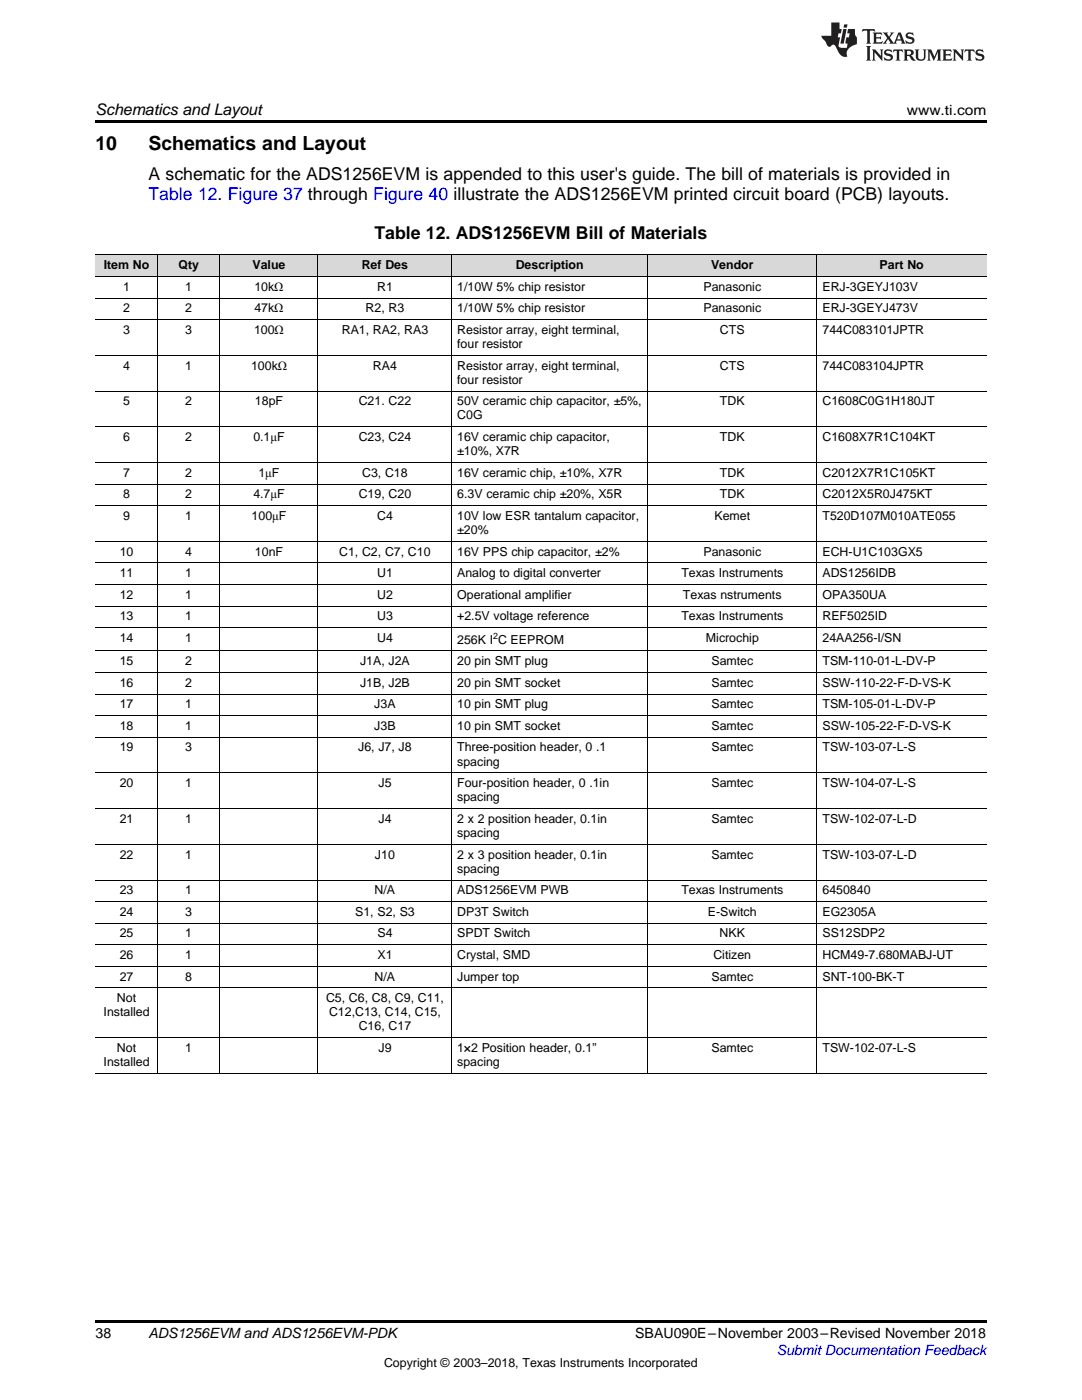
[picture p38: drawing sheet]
<svg xmlns="http://www.w3.org/2000/svg" width="216mm" height="279mm" viewBox="0 0 216 279" stroke-linecap="round" stroke-linejoin="round" font-family="sans-serif">
<defs><g id="words">
<g font-size="3.9">
<text x="19" y="30">10</text>
<text x="29.6" y="30">Schematics and Layout</text>
</g>
<g font-size="3.5">
<text x="29.6" y="36">A schematic for the ADS1256EVM is appended to this user's guide. The bill of materials is provided in</text>
<text x="74.7" y="47.6">Table 12. ADS1256EVM Bill of Materials</text>
</g>
<text font-size="3.5" fill="#00f" x="29.6" y="39.9">Table 12. Figure 37 through Figure 40 illustrate the ADS1256EVM printed circuit board (PCB) layouts.</text>
<text font-size="3.2" x="19" y="23">Schematics and Layout</text>
<g font-size="2.8">
<text x="181" y="23">www.ti.com</text>
<text x="19" y="267">38</text>
<text x="29.6" y="267.1">ADS1256EVM and ADS1256EVM-PDK</text>
<text x="126.8" y="267.1">SBAU090E–November 2003–Revised November 2018</text>
</g>
<text font-size="2.8" fill="#00f" x="155" y="270.4">Submit Documentation Feedback</text>
<g font-size="2.5">
<text x="20.7" y="53.7">Item No</text>
<text x="35.6" y="53.7">Qty</text>
<text x="50.4" y="53.7">Value</text>
<text x="72.2" y="53.7">Ref Des</text>
<text x="102.9" y="53.7">Description</text>
<text x="141.9" y="53.7">Vendor</text>
<text x="175.5" y="53.7">Part No</text>
<text x="24.6" y="58">1</text>
<text x="37" y="58">1</text>
<text x="50.8" y="58">10kΩ</text>
<text x="75.2" y="58">R1</text>
<text x="91.2" y="58">1/10W 5% chip resistor</text>
<text x="140.4" y="58">Panasonic</text>
<text x="164.1" y="58">ERJ-3GEYJ103V</text>
<text x="24.6" y="62.3">2</text>
<text x="37" y="62.3">2</text>
<text x="50.8" y="62.3">47kΩ</text>
<text x="73" y="62.3">R2, R3</text>
<text x="91.2" y="62.3">1/10W 5% chip resistor</text>
<text x="140.4" y="62.3">Panasonic</text>
<text x="164.1" y="62.3">ERJ-3GEYJ473V</text>
<text x="24.6" y="66.6">3</text>
<text x="37" y="66.6">3</text>
<text x="50.7" y="66.6">100Ω</text>
<text x="68.2" y="66.6">RA1, RA2, RA3</text>
<text x="91.2" y="66.6">Resistor array, eight terminal,</text>
<text x="91.2" y="69.5">four resistor</text>
<text x="143.7" y="66.6">CTS</text>
<text x="164.1" y="66.6">744C083101JPTR</text>
<text x="24.6" y="73.8">4</text>
<text x="37" y="73.8">1</text>
<text x="50.1" y="73.8">100kΩ</text>
<text x="74.4" y="73.8">RA4</text>
<text x="91.2" y="73.8">Resistor array, eight terminal,</text>
<text x="91.2" y="76.6">four resistor</text>
<text x="143.7" y="73.8">CTS</text>
<text x="164.1" y="73.8">744C083104JPTR</text>
<text x="24.6" y="80.9">5</text>
<text x="37" y="80.9">2</text>
<text x="50.9" y="80.9">18pF</text>
<text x="71.6" y="80.9">C21. C22</text>
<text x="91.2" y="80.9">50V ceramic chip capacitor, ±5%,</text>
<text x="91.2" y="83.7">C0G</text>
<text x="143.7" y="80.9">TDK</text>
<text x="164.1" y="80.9">C1608C0G1H180JT</text>
<text x="24.6" y="88">6</text>
<text x="37" y="88">2</text>
<text x="50.6" y="88">0.1μF</text>
<text x="71.6" y="88">C23, C24</text>
<text x="91.2" y="88">16V ceramic chip capacitor,</text>
<text x="143.7" y="88">TDK</text>
<text x="164.1" y="88">C1608X7R1C104KT</text>
<text x="24.6" y="95.1">7</text>
<text x="37" y="95.1">2</text>
<text x="51.6" y="95.1">1μF</text>
<text x="72.2" y="95.1">C3, C18</text>
<text x="91.2" y="90.8">±10%, X7R</text>
<text x="91.2" y="95.1">16V ceramic chip, ±10%, X7R</text>
<text x="143.7" y="95.1">TDK</text>
<text x="164.1" y="95.1">C2012X7R1C105KT</text>
<text x="24.6" y="99.4">8</text>
<text x="37" y="99.4">2</text>
<text x="50.6" y="99.4">4.7μF</text>
<text x="71.6" y="99.4">C19, C20</text>
<text x="91.2" y="99.4">6.3V ceramic chip ±20%, X5R</text>
<text x="143.7" y="99.4">TDK</text>
<text x="164.1" y="99.4">C2012X5R0J475KT</text>
<text x="24.6" y="103.8">9</text>
<text x="37" y="103.8">1</text>
<text x="50.2" y="103.8">100μF</text>
<text x="75.2" y="103.8">C4</text>
<text x="91.2" y="103.8">10V low ESR tantalum capacitor,</text>
<text x="91.2" y="106.6">±20%</text>
<text x="142.6" y="103.8">Kemet</text>
<text x="164.1" y="103.8">T520D107M010ATE055</text>
<text x="23.9" y="110.9">10</text>
<text x="37" y="110.9">4</text>
<text x="50.9" y="110.9">10nF</text>
<text x="67.7" y="110.9">C1, C2, C7, C10</text>
<text x="91.2" y="110.9">16V PPS chip capacitor, ±2%</text>
<text x="140.4" y="110.9">Panasonic</text>
<text x="164.1" y="110.9">ECH-U1C103GX5</text>
<text x="23.9" y="115.2">11</text>
<text x="23.9" y="119.5">12</text>
<text x="37" y="115.2">1</text>
<text x="37" y="119.5">1</text>
<text x="75.2" y="115.2">U1</text>
<text x="75.2" y="119.5">U2</text>
<text x="91.2" y="115.2">Analog to digital converter</text>
<text x="91.2" y="119.5">Operational amplifier</text>
<text x="136" y="115.2">Texas Instruments</text>
<text x="136.3" y="119.5">Texas nstruments</text>
<text x="164.1" y="115.2">ADS1256IDB</text>
<text x="164.1" y="119.5">OPA350UA</text>
<text x="23.9" y="123.8">13</text>
<text x="37" y="123.8">1</text>
<text x="75.2" y="123.8">U3</text>
<text x="91.2" y="123.8">+2.5V voltage reference</text>
<text x="136" y="123.8">Texas Instruments</text>
<text x="164.1" y="123.8">REF5025ID</text>
<text x="23.9" y="128.1">14</text>
<text x="37" y="128.1">1</text>
<text x="75.2" y="128.1">U4</text>
<text x="91.2" y="128.4">256K I C EEPROM</text>
<text x="140.9" y="128.1">Microchip</text>
<text x="164.1" y="128.1">24AA256-I/SN</text>
<text x="23.9" y="132.8">15</text>
<text x="23.9" y="137.1">16</text>
<text x="37" y="132.8">2</text>
<text x="37" y="137.1">2</text>
<text x="71.9" y="132.8">J1A, J2A</text>
<text x="71.9" y="137.1">J1B, J2B</text>
<text x="91.2" y="132.8">20 pin SMT plug</text>
<text x="91.2" y="137.1">20 pin SMT socket</text>
<text x="142" y="132.8">Samtec</text>
<text x="142" y="137.1">Samtec</text>
<text x="164.1" y="132.8">TSM-110-01-L-DV-P</text>
<text x="164.1" y="137.1">SSW-110-22-F-D-VS-K</text>
<text x="23.9" y="141.4">17</text>
<text x="37" y="141.4">1</text>
<text x="74.7" y="141.4">J3A</text>
<text x="91.2" y="141.4">10 pin SMT plug</text>
<text x="142" y="141.4">Samtec</text>
<text x="164.1" y="141.4">TSM-105-01-L-DV-P</text>
<text x="23.9" y="145.7">18</text>
<text x="23.9" y="150">19</text>
<text x="37" y="145.7">1</text>
<text x="37" y="150">3</text>
<text x="71.5" y="150">J6, J7, J8</text>
<text x="74.7" y="145.7">J3B</text>
<text x="91.2" y="145.7">10 pin SMT socket</text>
<text x="91.2" y="150">Three-position header, 0 .1</text>
<text x="142" y="145.7">Samtec</text>
<text x="142" y="150">Samtec</text>
<text x="164.1" y="145.7">SSW-105-22-F-D-VS-K</text>
<text x="164.1" y="150">TSW-103-07-L-S</text>
<text x="91.2" y="152.8">spacing</text>
<text x="23.9" y="157.1">20</text>
<text x="37" y="157.1">1</text>
<text x="75.5" y="157.1">J5</text>
<text x="91.2" y="157.1">Four-position header, 0 .1in</text>
<text x="91.2" y="159.9">spacing</text>
<text x="142" y="157.1">Samtec</text>
<text x="164.1" y="157.1">TSW-104-07-L-S</text>
<text x="23.9" y="164.2">21</text>
<text x="37" y="164.2">1</text>
<text x="75.5" y="164.2">J4</text>
<text x="91.2" y="164.2">2 x 2 position header, 0.1in</text>
<text x="91.2" y="167">spacing</text>
<text x="142" y="164.2">Samtec</text>
<text x="164.1" y="164.2">TSW-102-07-L-D</text>
<text x="23.9" y="171.3">22</text>
<text x="37" y="171.3">1</text>
<text x="74.8" y="171.3">J10</text>
<text x="91.2" y="171.3">2 x 3 position header, 0.1in</text>
<text x="142" y="171.3">Samtec</text>
<text x="164.1" y="171.3">TSW-103-07-L-D</text>
<text x="23.9" y="178.5">23</text>
<text x="37" y="178.5">1</text>
<text x="74.8" y="178.5">N/A</text>
<text x="91.2" y="174.2">spacing</text>
<text x="91.2" y="178.5">ADS1256EVM PWB</text>
<text x="136" y="178.5">Texas Instruments</text>
<text x="164.1" y="178.5">6450840</text>
<text x="23.9" y="182.8">24</text>
<text x="37" y="182.8">3</text>
<text x="70.9" y="182.8">S1, S2, S3</text>
<text x="91.2" y="182.8">DP3T Switch</text>
<text x="141.3" y="182.8">E-Switch</text>
<text x="164.1" y="182.8">EG2305A</text>
<text x="23.9" y="187.1">25</text>
<text x="23.9" y="191.4">26</text>
<text x="37" y="187.1">1</text>
<text x="37" y="191.4">1</text>
<text x="75.3" y="187.1">S4</text>
<text x="75.3" y="191.4">X1</text>
<text x="91.2" y="187.1">SPDT Switch</text>
<text x="91.2" y="191.4">Crystal, SMD</text>
<text x="142.3" y="191.4">Citizen</text>
<text x="143.6" y="187.1">NKK</text>
<text x="164.1" y="187.1">SS12SDP2</text>
<text x="164.1" y="191.4">HCM49-7.680MABJ-UT</text>
<text x="23.9" y="195.7">27</text>
<text x="37" y="195.7">8</text>
<text x="74.8" y="195.7">N/A</text>
<text x="91.2" y="195.7">Jumper top</text>
<text x="142" y="195.7">Samtec</text>
<text x="164.1" y="195.7">SNT-100-BK-T</text>
<text x="20.7" y="202.8">Installed</text>
<text x="23.3" y="200">Not</text>
<text x="65.1" y="200">C5, C6, C8, C9, C11,</text>
<text x="65.7" y="202.8">C12,C13, C14, C15,</text>
<text x="23.3" y="209.9">Not</text>
<text x="37" y="209.9">1</text>
<text x="71.6" y="205.6">C16, C17</text>
<text x="75.5" y="209.9">J9</text>
<text x="91.2" y="209.9">1×2 Position header, 0.1”</text>
<text x="142" y="209.9">Samtec</text>
<text x="164.1" y="209.9">TSW-102-07-L-S</text>
<text x="20.7" y="212.8">Installed</text>
<text x="91.2" y="212.8">spacing</text>
<text x="76.6" y="272.7">Copyright © 2003–2018, Texas Instruments Incorporated</text>
</g>
<text font-size="1.8" x="98.4" y="127.5">2</text>
</g></defs>
<g fill="#d8d8d8">
<path d="M19 50.9h12.5v4.3h-12.5z"/>
<path d="M31.5 50.9h12.4v4.3h-12.4z"/>
<path d="M43.9 50.9h19.6v4.3h-19.6z"/>
<path d="M63.5 50.9h26.7v4.3h-26.7z"/>
<path d="M90.2 50.9h39.1v4.3h-39.1z"/>
<path d="M129.3 50.9h33.8v4.3h-33.8z"/>
<path d="M163.1 50.9h33.7v4.3h-33.7z"/>
</g>
<path d="M19 24h177.8v.6h-177.8zM19 263.5h177.8v.6h-177.8z" fill="#000"/>
<g fill="none" stroke="#000" stroke-width=".2">
<path d="M19 59.5h177.8M19 55.2h177.8M19 50.9h177.8M31.4 50.9v163.4M43.9 50.9v163.4M63.4 50.9v163.4M90.1 50.9v163.4M129.2 50.9v163.4M163 50.9v163.4M19 78.1h177.8M19 70.9h177.8M19 63.8h177.8"/>
<path d="M19 96.6h177.8M19 92.3h177.8M19 85.2h177.8M19 116.6h177.8M19 112.3h177.8M19 108h177.8M19 100.9h177.8M19 138.5h177.8M19 134.2h177.8M19 129.9h177.8M19 125.3h177.8M19 120.9h177.8"/>
<path d="M19 154.3h177.8M19 147.1h177.8M19 142.8h177.8M19 179.9h177.8M19 175.6h177.8M19 168.5h177.8M19 161.4h177.8M19 197.1h177.8M19 192.8h177.8M19 188.5h177.8M19 184.2h177.8M19 214.2h177.8"/>
<path d="M19 207.1h177.8"/>
</g>
<g fill="#231f20">
<path d="M172.1 5.8l-.1 .6 .5-.3h.5v.2v2.1l-.2 .3h1l-.2-.3v-2.1v-.2h.6l.4 .3-.1-.6zM174.1 6.5l.3 .4v1.5l-.3 .3h1.9l.1-.5a1.04 1.04 0 0 1-1.3 .1v-.6h.6l.4 .2v-.7l-.4 .2h-.6l.1-.6h.7l.4 .2-.1-.5zM176.1 6.5l.9 1.1-.9 1.1h.8l-.1-.2 .4-.7 .4 .7-.2 .2h1.6l-.2-.2 .1-.4h.9l.2 .4-.2 .2h.9l-.2-.3-.8-1.9h-.5l-.9 2.1-.7-1.1 .8-1h-.8l.1 .3-.3 .5-.4-.6 .2-.2zM179.4 6.9l.3 .9h-.7zM180.9 6.6a.63 .63 0 0 0-.2 .7 .63 .63 0 0 0 .6 .4l.6 .2 .1 .2a.75 .75 0 0 1-.7 .4 .75 .75 0 0 1-.6-.5l.1 .7 .2-.1a1.11 1.11 0 0 0 1.5-.5 1.13 1.13 0 0 0-1.3-.9l-.1-.3a1.04 1.04 0 0 1 1.2 .2l-.1-.6-.2 .1-.5-.1zM172.8 9.2l.3 .3v2.2l-.3 .4h1l-.2-.4v-2.2l.2-.3zM174 9.9l.2 .3v1.5l-.2 .4h.7l-.2-.4v-1.3l1.6 1.7v-1.9l.2-.3h-.7l.2 .3v.9l-1.2-1.2zM176.6 10a.62 .62 0 0 0-.2 .7 .62 .62 0 0 0 .6 .4l.6 .2 .1 .2a.76 .76 0 0 1-.7 .4 .76 .76 0 0 1-.6-.5l.1 .7 .1-.1a1.11 1.11 0 0 0 1.6-.6 1.13 1.13 0 0 0-1.3-.8l-.1-.3a1.04 1.04 0 0 1 1.2 .1l-.1-.5-.2 .1-.5-.2zM178.3 9.9l-.1 .6a.61 .61 0 0 1 .7-.3v1.5l-.2 .4h1l-.3-.4v-1.5a.63 .63 0 0 1 .8 .3l-.1-.6zM180.3 9.9l.2 .3v1.5l-.2 .4h.9l-.2-.2v-.7l.6 .2a.76 .76 0 0 0 1.1 .6l-1-.9a.58 .58 0 0 0 .6-.6 .58 .58 0 0 0-.5-.6zM181 10.2l.1-.1a.45 .45 0 0 1 .6 .1 .45 .45 0 0 1 .1 .5l-.8 .2zM182.5 9.9l.2 .2a2.17 2.17 0 0 0 .4 1.9 .99 .99 0 0 0 1.6-.7v-1.1l.2-.3h-.8l.2 .2a1.92 1.92 0 0 1-.2 1.7 .6 .6 0 0 1-.9-.5v-1.1l.2-.3zM185 9.9l.2 .3v1.5l-.2 .4h.7l-.2-.4v-1.4l.8 1.8 .8-1.8v1.4l-.2 .4h1l-.3-.4v-1.5l.3-.3h-.8l-.7 1.4-.6-1.4zM188 9.9l.2 .3v1.5l-.2 .4h1.8l.2-.6a1.04 1.04 0 0 1-1.3 .2v-.6h.6l.4 .1v-.6l-.4 .2h-.6l.1-.6h.7l.4 .2-.1-.5zM190.1 9.9l.2 .3v1.5l-.2 .4h.7l-.2-.4v-1.3l1.6 1.7v-1.9l.2-.3h-.7l.2 .3v.9l-1.1-1.2zM192.6 9.9l-.1 .6a.61 .61 0 0 1 .7-.3v1.5l-.2 .4h.9l-.2-.4v-1.5a.63 .63 0 0 1 .8 .3l-.2-.6zM194.9 10a.62 .62 0 0 0-.2 .7 .62 .62 0 0 0 .6 .4l.5 .2 .2 .2a.76 .76 0 0 1-.7 .4 .76 .76 0 0 1-.7-.5l.2 .7 .1-.1a1.11 1.11 0 0 0 1.5-.6 1.13 1.13 0 0 0-1.2-.8l-.1-.3a1.04 1.04 0 0 1 1.2 .1l-.2-.5-.2 .1-.5-.2z"/>
<path d="M165.9 4.5v2.6h-2l.1 .4 .8 .9a.91 .91 0 0 0 .9 .9 .56 .56 0 0 1 .5-.4 .56 .56 0 0 1 .5 .3l.4 .8a1.53 1.53 0 0 0 2 1.3 1.54 1.54 0 0 1 1-2.1l.9-.4-.1-1.4a1.52 1.52 0 0 1-.3-1.6h-1.4l-.2 .9h.5l-.1 .8h-.5l-.2 .9v.2l.4 .1-.1 .9a1.93 1.93 0 0 1-1.7-.3l.3-1.8h-.4l.1-.8h.5l.2-.9h-.5v-1.3zM168.3 5.8l-.6 2.9h.7l.5-2.9zM168.4 4.9l-.1 .6h.7l.1-.6z"/>
</g>
<use href="#words"/>
</svg>
